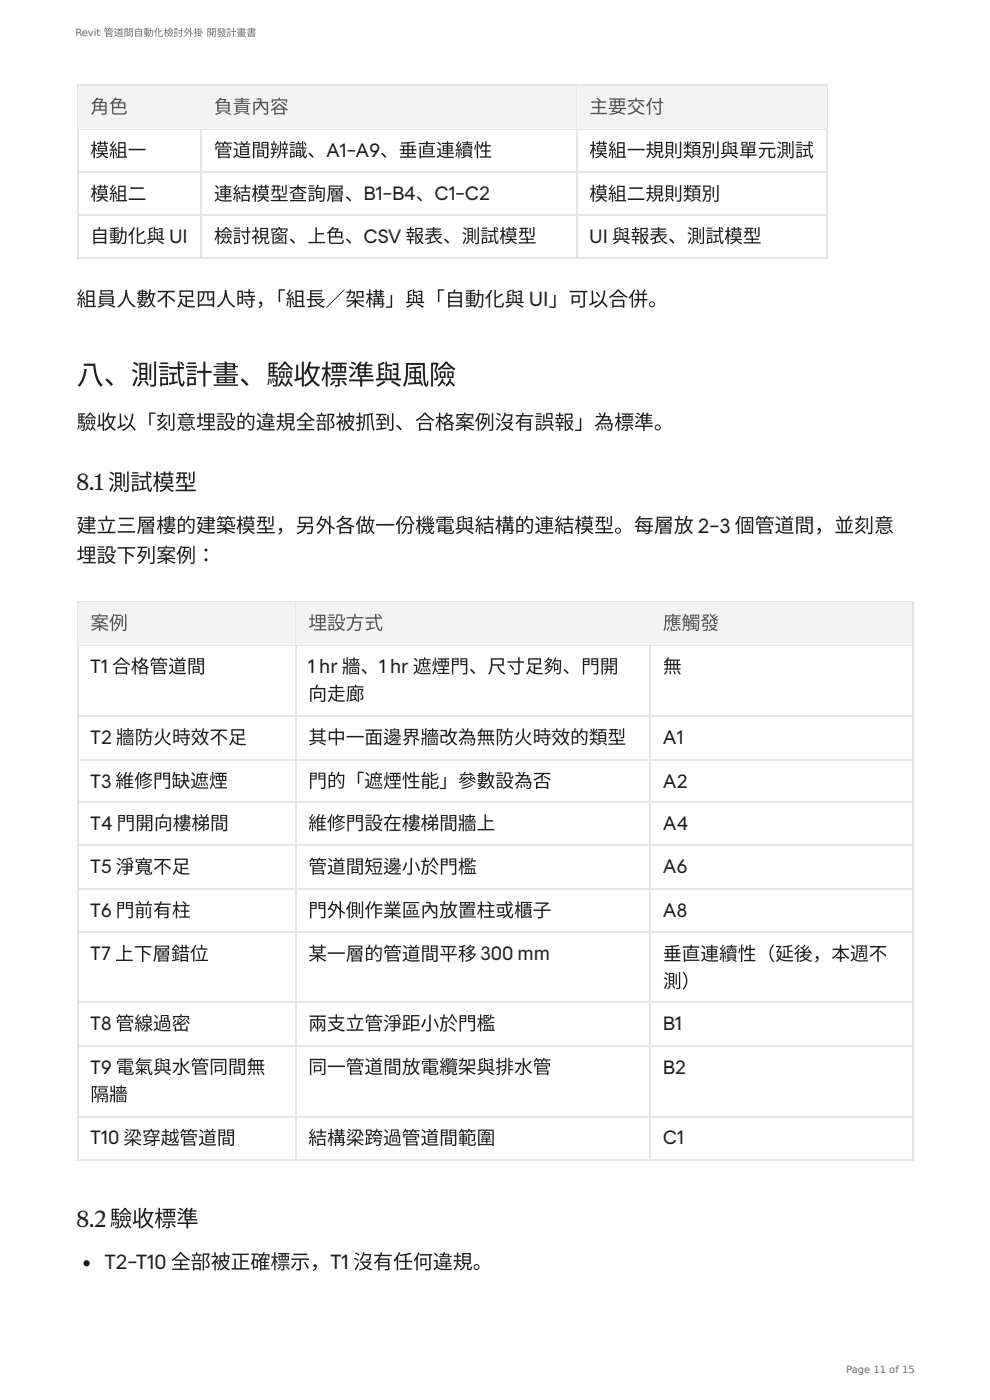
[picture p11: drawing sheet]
<svg xmlns="http://www.w3.org/2000/svg" width="210mm" height="297mm" viewBox="0 0 210 297" stroke-linecap="round" stroke-linejoin="round" font-family="sans-serif">
<defs><g id="words">
<text font-size="5.8" fill="#1f1e1d" x="16.3" y="81.7">八、測試計畫、驗收標準與風險</text>
<g font-size="4.8" fill="#1f1e1d">
<text x="16.3" y="104.1">8.1測試模型</text>
<text x="16.3" y="260.5">8.2驗收標準</text>
</g>
<g font-size="4.2" fill="#1f1e1d">
<text x="16.3" y="65">組員人數不足四人時，</text>
<text x="56.4" y="65">「組長／架構」與「自 動化與 UI」可以合併。</text>
<text x="16.3" y="91.2">驗收以「刻意埋設的違規全部被抓到、合格案例沒有誤報」為標準。</text>
<text x="16.3" y="113.1">建立三層樓的建築模型，另外各做一份機電與結構的連結模型。每層放 2–3 個管道間，並刻意</text>
<text x="16.3" y="119.4">埋設下列案例：</text>
<text x="22.2" y="269.5">T2–T10 全部被正確標示，T1 沒有任何違規。</text>
</g>
<g font-size="4" fill="#52514e">
<text x="19.2" y="24.1">角色</text>
<text x="45.4" y="24.1">負責內容</text>
<text x="125.1" y="24.1">主要交付</text>
<text x="19.2" y="133.7">案例</text>
<text x="65.5" y="133.7">埋設方式</text>
<text x="140.8" y="133.7">應觸發</text>
</g>
<g font-size="4" fill="#1f1e1d">
<text x="19.2" y="33.3">模組一</text>
<text x="45.4" y="33.3">管道間辨識、A1–A9、垂直連續性</text>
<text x="125.1" y="33.3">模組一規則類別與單元測試</text>
<text x="19.2" y="42.6">模組二</text>
<text x="45.4" y="42.6">連結模型查詢層、B1–B4、C1–C2</text>
<text x="125.1" y="42.6">模組二規則類別</text>
<text x="19.2" y="51.5">自 動化與 UI</text>
<text x="45.4" y="51.5">檢討視窗、上色、CSV 報表、測試模型</text>
<text x="125.1" y="51.5">UI 與報表、測試模型</text>
<text x="19.2" y="143">T1 合格管道間</text>
<text x="65.5" y="143">1 hr 牆、1 hr 遮煙門 、尺寸足夠、門 開</text>
<text x="140.8" y="143">無</text>
<text x="65.5" y="148.8">向走廊</text>
<text x="19.2" y="158">T2 牆防火時效不足</text>
<text x="65.5" y="158">其中一面邊界牆改為無防火時效的類型</text>
<text x="140.8" y="158">A1</text>
<text x="19.2" y="167.3">T3 維修門 缺遮煙</text>
<text x="65.5" y="167.3">門 的「遮煙性能」參數設為否</text>
<text x="140.8" y="167.3">A2</text>
<text x="19.2" y="176.2">T4 門 開向樓梯間</text>
<text x="65.5" y="176.2">維修門 設在樓梯間牆上</text>
<text x="140.8" y="176.2">A4</text>
<text x="19.2" y="185.5">T5 淨寬不足</text>
<text x="65.5" y="185.5">管道間短邊小於門 檻</text>
<text x="140.8" y="185.5">A6</text>
<text x="19.2" y="194.7">T6 門 前有柱</text>
<text x="65.5" y="194.7">門 外側作業區內放置柱或櫃子</text>
<text x="140.8" y="194.7">A8</text>
<text x="19.2" y="204">T7 上下層錯位</text>
<text x="65.5" y="204">某一層的管道間平移 300 mm</text>
<text x="140.8" y="204">垂直連續性（延後，本週不</text>
<text x="140.8" y="209.8">測）</text>
<text x="19.2" y="218.8">T8 管線過密</text>
<text x="65.5" y="218.8">兩支立管淨距小於門 檻</text>
<text x="140.8" y="218.8">B1</text>
<text x="19.2" y="228">T9 電氣與水管同間無</text>
<text x="19.2" y="233.8">隔牆</text>
<text x="65.5" y="228">同一管道間放電纜架與排水管</text>
<text x="140.8" y="228">B2</text>
<text x="19.2" y="243.1">T10 梁穿越管道間</text>
<text x="65.5" y="243.1">結構梁跨過管道間範圍</text>
<text x="140.8" y="243.1">C1</text>
</g>
<g font-size="2.1" fill="#6b6b6b">
<text x="16" y="7.7">Revit 管道間自 動化檢討外掛 開發計畫書</text>
<text x="179.7" y="291.6">Page 11 of 15</text>
</g>
</g></defs>
<circle cx="18.4" cy="268.3" r=".66" fill="#1f1e1d"/>
<path d="M16.4 18.1h159.3M16.5 18v37M42.7 18v37M122.5 18v37M175.6 18v37M16.4 27.4h159.3M16.4 36.6h159.3M16.4 45.6h159.3M16.4 54.8h159.3" fill="none" stroke="#e8e5dc" stroke-width=".26"/>
<g fill="#f5f3ed">
<path d="M16.6 18.3h26v8.9h-26z"/>
<path d="M42.8 18.3h79.5v8.9h-79.5z"/>
<path d="M122.6 18.3h52.8v8.9h-52.8z"/>
</g>
<g fill="none" stroke="#e8e5dc" stroke-width=".26">
<path d="M16.4 127.8h177.5M16.4 137h177.5M16.5 127.6v118.9M62.8 127.6v118.9M138.1 127.6v118.9M193.8 127.6v118.9M16.4 152.1h177.5M16.4 161.3h177.5M16.4 170.3h177.5M16.4 179.5h177.5M16.4 188.8h177.5M16.4 198h177.5"/>
<path d="M16.4 212.8h177.5M16.4 222.1h177.5M16.4 237.1h177.5M16.4 246.4h177.5"/>
</g>
<g fill="#f5f3ed">
<path d="M16.6 127.9h46v9h-46z"/>
<path d="M62.9 127.9h75v9h-75z"/>
<path d="M138.1 127.9h55.6v9h-55.6z"/>
</g>
<use href="#words"/>
</svg>
